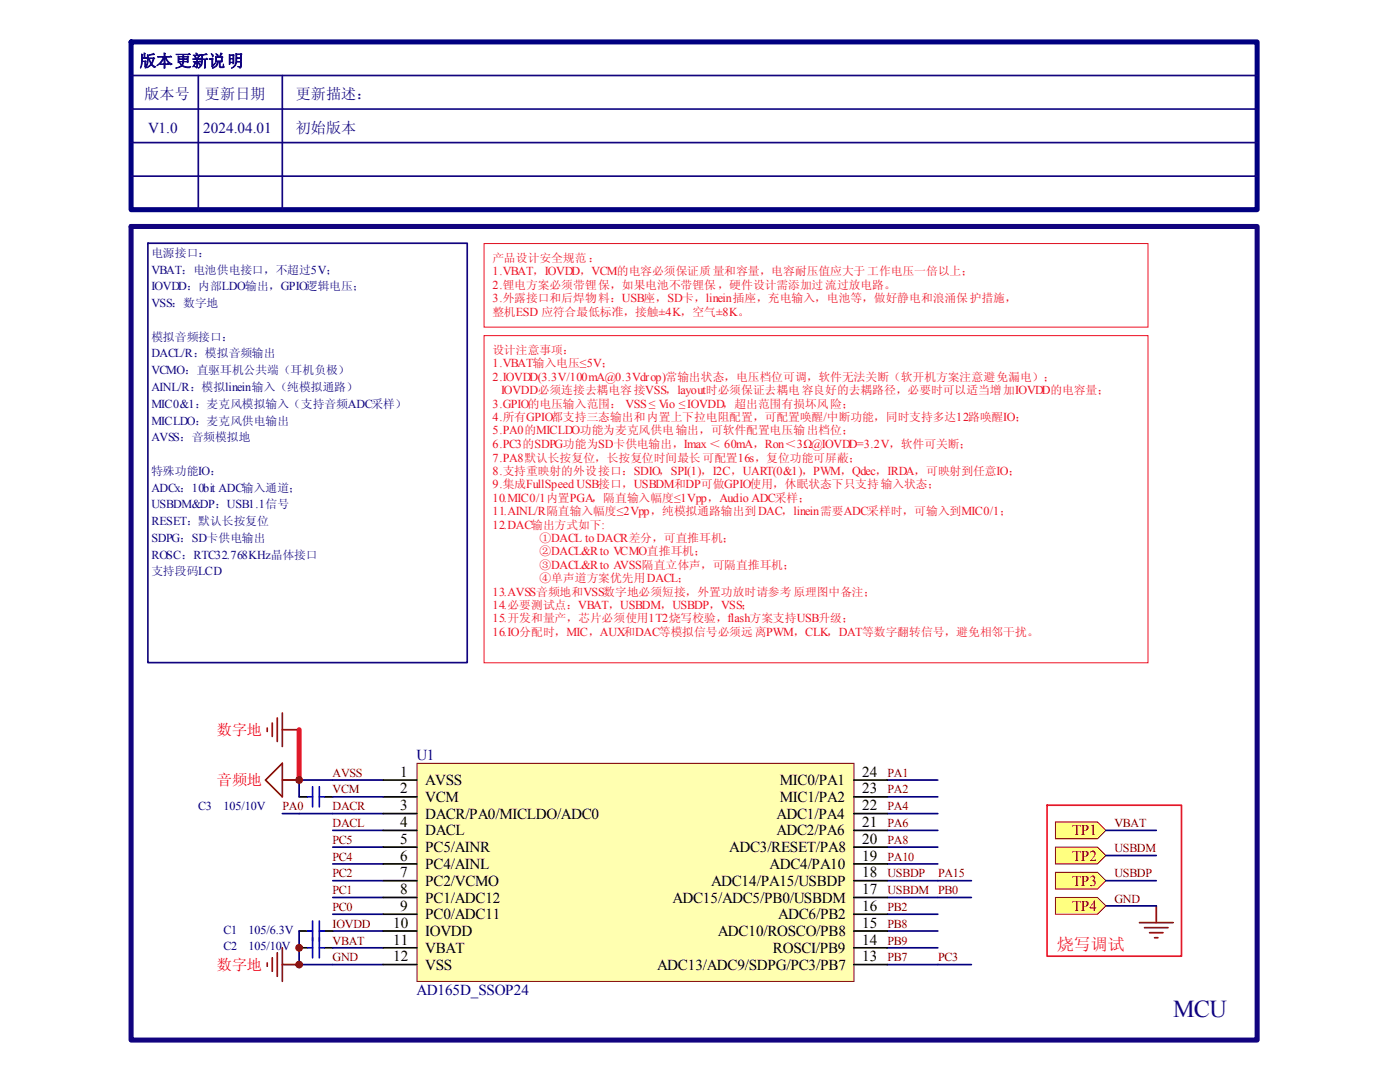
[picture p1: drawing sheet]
<svg xmlns="http://www.w3.org/2000/svg" width="279mm" height="216mm" viewBox="0 0 279 216" stroke-linecap="round" stroke-linejoin="round" font-family="sans-serif">
<defs><g id="words">
<text font-size="4.8" fill="#11037f" x="234.1" y="202.9">MCU</text>
<text font-size="3.3" fill="#11037f" x="27.9" y="13.3">版本更新说明</text>
<text font-size="3.3" fill="#ee0e22" x="211" y="189.7">烧写调试</text>
<g font-size="3" fill="#11037f">
<text x="28.9" y="19.8">版本号</text>
<text x="40.9" y="19.8">更新日期</text>
<text x="59" y="19.8">更新描述：</text>
<text x="29.5" y="26.5">V1.0</text>
<text x="40.6" y="26.5">2024.04.01</text>
<text x="59" y="26.5">初始版本</text>
</g>
<g font-size="3" fill="#f00">
<text x="43.3" y="146.6">数字地</text>
<text x="43.3" y="156.7">音频地</text>
<text x="43.3" y="193.5">数字地</text>
</g>
<g font-size="3">
<text x="79.8" y="155">1</text>
<text x="172" y="155">24</text>
<text x="79.8" y="158.3">2</text>
<text x="79.8" y="161.7">3</text>
<text x="84.8" y="160">VCM</text>
<text x="84.8" y="156.7">AVSS</text>
<text x="155.6" y="156.7">MIC0/PA1</text>
<text x="155.6" y="160">MIC1/PA2</text>
<text x="172" y="161.7">22</text>
<text x="172" y="158.3">23</text>
<text x="79.8" y="165">4</text>
<text x="84.8" y="163.4">DACR/PA0/MICLDO/ADC0</text>
<text x="84.8" y="166.7">DACL</text>
<text x="154.9" y="166.7">ADC2/PA6</text>
<text x="154.9" y="163.4">ADC1/PA4</text>
<text x="172" y="165">21</text>
<text x="79.8" y="168.4">5</text>
<text x="79.8" y="171.8">6</text>
<text x="84.8" y="170.1">PC5/AINR</text>
<text x="84.8" y="173.4">PC4/AINL</text>
<text x="145.5" y="170.1">ADC3/RESET/PA8</text>
<text x="153.6" y="173.4">ADC4/PA10</text>
<text x="172" y="168.4">20</text>
<text x="172" y="171.8">19</text>
<text x="79.8" y="175.1">7</text>
<text x="79.8" y="178.5">8</text>
<text x="84.8" y="176.8">PC2/VCMO</text>
<text x="141.9" y="176.8">ADC14/PA15/USBDP</text>
<text x="172" y="178.5">17</text>
<text x="172" y="175.1">18</text>
<text x="78.5" y="185.2">10</text>
<text x="79.8" y="181.8">9</text>
<text x="84.8" y="180.1">PC1/ADC12</text>
<text x="84.8" y="183.5">PC0/ADC11</text>
<text x="134.2" y="180.1">ADC15/ADC5/PB0/USBDM</text>
<text x="155.3" y="183.5">ADC6/PB2</text>
<text x="172" y="181.8">16</text>
<text x="172" y="185.2">15</text>
<text x="78.5" y="188.5">11</text>
<text x="78.5" y="191.9">12</text>
<text x="84.8" y="190.2">VBAT</text>
<text x="84.8" y="186.8">IOVDD</text>
<text x="143.3" y="186.8">ADC10/ROSCO/PB8</text>
<text x="154.3" y="190.2">ROSCI/PB9</text>
<text x="172" y="188.5">14</text>
<text x="172" y="191.9">13</text>
<text x="84.8" y="193.5">VSS</text>
<text x="131.1" y="193.5">ADC13/ADC9/SDPG/PC3/PB7</text>
</g>
<g font-size="3" fill="#000080">
<text x="83.1" y="151.6">U1</text>
<text x="83.1" y="198.5">AD165D_SSOP24</text>
</g>
<g font-size="3" fill="#800000">
<text x="214" y="166.7">TP1</text>
<text x="214" y="171.8">TP2</text>
<text x="214" y="176.8">TP3</text>
<text x="214" y="181.8">TP4</text>
</g>
<g font-size="2.4" fill="#11037f">
<text x="30.2" y="54.6">VBAT：电池供电接口，不超过5V；</text>
<text x="30.2" y="57.9">IOVDD：内部LDO输出，GPIO逻辑电压；</text>
<text x="30.2" y="61.3">VSS：数字地</text>
<text x="30.2" y="71.3">DACL/R：模拟音频输出</text>
<text x="30.2" y="74.7">VCMO：直驱耳机公共端（耳机负极）</text>
<text x="30.2" y="78">AINL/R：模拟linein输入（纯模拟通路）</text>
<text x="30.2" y="81.4">MIC0&amp;1：麦克风模拟输入（支持音频ADC采样）</text>
<text x="30.2" y="88.1">AVSS：音频模拟地</text>
<text x="30.2" y="84.8">MICLDO：麦克风供电输出</text>
<text x="30.2" y="98.1">ADCx：10bit ADC输入通道；</text>
<text x="30.2" y="101.4">USBDM&amp;DP：USB1.1信号</text>
<text x="30.2" y="104.8">RESET：默认长按复位</text>
<text x="30.2" y="108.1">SDPG：SD卡供电输出</text>
<text x="30.2" y="111.5">ROSC：RTC32.768KHz晶体接口</text>
</g>
<g font-size="2.4" fill="#ee0e22">
<text x="98.3" y="54.9">1.VBAT，IOVDD，VCM的电容必须保证质量和容量，电容耐压值应大于工作电压一倍以上；</text>
<text x="98.3" y="57.6">2.锂电方案必须带锂保，如果电池不带锂保，硬件设计需添加过流过放电路。</text>
<text x="98.3" y="60.3">3.外露接口和后焊物料：USB座，SD卡，linein插座，充电输入，电池等，做好静电和浪涌保护措施，</text>
<text x="98.3" y="73.3">1.VBAT输入电压≤5V；</text>
<text x="98.3" y="76">2.IOVDD(3.3V/100mA@0.3Vdrop)常输出状态，电压档位可调，软件无法关断（软开机方案注意避免漏电）；</text>
<text x="98.3" y="81.4">3.GPIO的电压输入范围： VSS ≤ Vio ≤ IOVDD，超出范围有损坏风险；</text>
<text x="100" y="78.7">IOVDD必须连接去耦电容接VSS，layout时必须保证去耦电容良好的去耦路径，必要时可以适当增加IOVDD的电容量；</text>
<text x="98.3" y="84.1">4.所有GPIO都支持三态输出和内置上下拉电阻配置，可配置唤醒/中断功能，同时支持多达12路唤醒IO；</text>
<text x="98.3" y="86.7">5.PA0的MICLDO功能为麦克风供电输出，可软件配置电压输出档位；</text>
<text x="98.3" y="89.4">6.PC3的SDPG功能为SD卡供电输出，Imax ＜ 60mA，Ron＜3Ω@IOVDD=3.2V，软件可关断；</text>
<text x="98.3" y="92.1">7.PA8默认长按复位，长按复位时间最长可配置16s，复位功能可屏蔽；</text>
<text x="98.3" y="94.7">8.支持重映射的外设接口：SDIO，SPI(1)，I2C，UART(0&amp;1)，PWM，Qdec，IRDA，可映射到任意IO；</text>
<text x="98.3" y="97.5">9.集成FullSpeed USB接口，USBDM和DP可做GPIO使用，休眠状态下只支持输入状态；</text>
<text x="98.3" y="100.1">10.MIC0/1内置PGA，隔直输入幅度≤1Vpp，Audio ADC采样；</text>
<text x="98.3" y="102.8">11.AINL/R隔直输入幅度≤2Vpp，纯模拟通路输出到DAC，linein需要ADC采样时，可输入到MIC0/1；</text>
<text x="98.3" y="105.5">12.DAC输出方式如下:</text>
<text x="98.3" y="118.9">13.AVSS音频地和VSS数字地必须短接，外置功放时请参考原理图中备注；</text>
<text x="98.3" y="121.5">14.必要测试点：VBAT，USBDM，USBDP，VSS；</text>
<text x="98.3" y="124.2">15.开发和量产，芯片必须使用1T2烧写校验，flash方案支持USB升级；</text>
<text x="98.3" y="126.9">16.IO分配时，MIC，AUX和DAC等模拟信号必须远离PWM，CLK，DAT等数字翻转信号，避免相邻干扰。</text>
</g>
<g font-size="2.4" fill="#800000">
<text x="66.4" y="155">AVSS</text>
<text x="177.1" y="155">PA1</text>
<text x="56.4" y="161.7">PA0</text>
<text x="66.4" y="158.3">VCM</text>
<text x="66.4" y="161.7">DACR</text>
<text x="177.1" y="158.3">PA2</text>
<text x="177.1" y="161.7">PA4</text>
<text x="66.4" y="165">DACL</text>
<text x="177.1" y="165">PA6</text>
<text x="222.4" y="165">VBAT</text>
<text x="66.4" y="171.7">PC4</text>
<text x="66.4" y="168.4">PC5</text>
<text x="177.1" y="168.4">PA8</text>
<text x="177.1" y="171.7">PA10</text>
<text x="222.4" y="170.1">USBDM</text>
<text x="66.4" y="178.5">PC1</text>
<text x="66.4" y="175.1">PC2</text>
<text x="177.1" y="175.1">USBDP</text>
<text x="177.1" y="178.5">USBDM</text>
<text x="187.2" y="178.5">PB0</text>
<text x="187.2" y="175.1">PA15</text>
<text x="222.4" y="175.1">USBDP</text>
<text x="66.4" y="181.8">PC0</text>
<text x="66.4" y="185.2">IOVDD</text>
<text x="177.1" y="185.2">PB8</text>
<text x="177.1" y="181.8">PB2</text>
<text x="222.4" y="180.1">GND</text>
<text x="66.4" y="188.5">VBAT</text>
<text x="66.4" y="191.9">GND</text>
<text x="177.1" y="191.9">PB7</text>
<text x="177.1" y="188.5">PB9</text>
<text x="187.2" y="191.9">PC3</text>
</g>
<g font-size="2.4" fill="#000080">
<text x="39.5" y="161.7">C3</text>
<text x="44.6" y="161.7">105/10V</text>
<text x="44.6" y="189.5">C2</text>
<text x="44.6" y="186.4">C1</text>
<text x="49.6" y="189.5">105/10V</text>
<text x="49.6" y="186.4">105/6.3V</text>
</g>
<g font-size="2.3" fill="#11037f">
<text x="30.2" y="51.2">电源接口：</text>
<text x="30.2" y="68">模拟音频接口：</text>
<text x="30.2" y="94.7">特殊功能IO：</text>
<text x="30.2" y="114.8">支持段码LCD</text>
</g>
<g font-size="2.3" fill="#ee0e22">
<text x="98.3" y="52.2">产品设计安全规范：</text>
<text x="98.3" y="63">整机ESD 应符合最低标准，接触±4K，空气±8K。</text>
<text x="98.3" y="70.6">设计注意事项：</text>
<text x="107.7" y="108.1">①DACL to DACR差分，可直推耳机；</text>
<text x="107.7" y="110.8">②DACL&amp;R to VCMO直推耳机；</text>
<text x="107.7" y="113.5">③DACL&amp;R to AVSS隔直立体声，可隔直推耳机；</text>
<text x="107.7" y="116.2">④单声道方案优先用DACL；</text>
</g>
</g></defs>
<path d="M26.2 8.4h224.7v33.4h-224.7z" fill="none" stroke="#000080" stroke-width="1"/>
<path d="M26.2 15.1h224.7M39.6 15.1v26.7M56.3 15.1v26.7M26.2 21.8h224.7M26.2 28.5h224.7M26.2 35.1h224.7M29.5 48.5h63.7v83.7h-63.7z" fill="none" stroke="#11037f" stroke-width=".34"/>
<g fill="none" stroke="#000080" stroke-width=".34">
<path d="M66.4 155.6h10.1M177.1 155.6h10.1M177.1 159h10.1M66.4 175.7h10.1M66.4 179.1h10.1M66.4 172.4h10.1M66.4 169h10.1M66.4 165.7h10.1M66.4 162.3h10.1M177.1 175.7h10.1M177.1 179.1h10.1M177.1 172.4h10.1"/>
<path d="M177.1 169h10.1M177.1 165.7h10.1M177.1 162.3h10.1M66.4 182.4h10.1M66.4 185.8h10.1M66.4 189.1h10.1M66.4 192.5h10.1M177.1 182.4h10.1M177.1 185.8h10.1M177.1 189.1h10.1M177.1 192.5h10.1"/>
</g>
<path d="M59.7 189.1h1.7M59.7 185.8h1.7M64.7 189.1h1.7M64.7 185.8h1.7" fill="none" stroke="#000" stroke-width=".34"/>
<path d="M61.4 189.1h1M61.4 185.8h1M62.4 183.8v7.3M63.7 189.1h1M63.7 183.8v7.3M63.7 185.8h1" fill="none" stroke="#00f" stroke-width=".34"/>
<path d="M53 155.6l3.3-3.3v6.7zM56.3 155.6h3.4M53.3 192.1v.7M54.3 191.1v2.7M55.3 190.1v4.7M56.3 189.1v6.7M56.3 192.5h3.4" fill="none" stroke="#800000" stroke-width=".34"/>
<path d="M26.2 45.2h224.7v162.3h-224.7z" fill="none" stroke="#11037f" stroke-width="1"/>
<g fill="#ffff80" stroke="#800000" stroke-width=".2">
<path d="M210.6 169h8.4l1.7 1.7-1.7 1.7h-8.4z" fill-rule="evenodd"/>
<path d="M210.6 174.1h8.4l1.7 1.6-1.7 1.7h-8.4z" fill-rule="evenodd"/>
</g>
<path d="M220.7 170.7h10.1M220.7 175.7h10.1" fill="none" stroke="#000080" stroke-width=".34"/>
<path d="M210.6 164h8.4l1.7 1.7-1.7 1.7h-8.4z" fill-rule="evenodd" fill="#ffff80" stroke="#800000" stroke-width=".2"/>
<path d="M220.7 165.7h10.1M220.7 180.8h10.1" fill="none" stroke="#000080" stroke-width=".34"/>
<path d="M227.4 184.1h6.7M228.4 185.1h4.7M229.4 186.1h2.7M230.4 187.1h.7M230.8 180.8v3.3" fill="none" stroke="#800000" stroke-width=".34"/>
<path d="M210.6 179.1h8.4l1.7 1.7-1.7 1.6h-8.4z" fill-rule="evenodd" fill="#ffff80" stroke="#800000" stroke-width=".2"/>
<path d="M209 160.7h26.8v30.1h-26.8z" fill="none" stroke="#ee0e22" stroke-width=".34"/>
<path d="M96.6 48.6h132.5v16.7h-132.5zM96.6 67h132.5v65.2h-132.5z" fill="none" stroke="#ee0e22" stroke-width=".2"/>
<path d="M83.3 152.4h87.1v43.4h-87.1z" fill="#ffffb0"/>
<path d="M83.2 152.3h87.2v43.5h-87.2z" fill="none" stroke="#800000" stroke-width=".2"/>
<g fill="none" stroke="#000" stroke-width=".34">
<path d="M59.7 159h1.7M64.7 159h1.7M76.5 159h6.7M76.5 155.6h6.7M170.4 159h6.7M170.4 155.6h6.7M76.5 179.1h6.7M76.5 175.7h6.7M76.5 162.3h6.7M76.5 165.7h6.7M76.5 169h6.7M76.5 172.4h6.7"/>
<path d="M170.4 179.1h6.7M170.4 175.7h6.7M170.4 162.3h6.7M170.4 165.7h6.7M170.4 169h6.7M170.4 172.4h6.7M76.5 189.1h6.7M76.5 182.4h6.7M76.5 192.5h6.7M76.5 185.8h6.7M170.4 189.1h6.7M170.4 182.4h6.7"/>
<path d="M170.4 192.5h6.7M170.4 185.8h6.7"/>
</g>
<path d="M66.4 155.6h-6.7v3.4M66.4 159h10.1M56.3 162.3h10.1M187.2 179.1h6.7M187.2 175.7h6.7M59.7 185.8v6.7h6.7M187.2 192.5h6.7" fill="none" stroke="#000080" stroke-width=".34"/>
<path d="M61.4 159h1M62.4 157v4M63.7 159h1M63.7 157v4" fill="none" stroke="#00f" stroke-width=".34"/>
<path d="M53.3 145.3v.6M54.3 144.3v2.6M55.3 143.3v4.6M56.3 142.3v6.7M56.3 145.6h3.4" fill="none" stroke="#800000" stroke-width=".34"/>
<path d="M59.7 145.6v10" fill="none" stroke="#ee0e22" stroke-width="1"/>
<g fill="#800000" stroke="#800000" stroke-width=".2">
<circle cx="59.7" cy="189.1" r=".67"/>
<circle cx="59.7" cy="192.5" r=".67"/>
<circle cx="59.7" cy="155.6" r=".67"/>
</g>
<use href="#words"/>
</svg>
